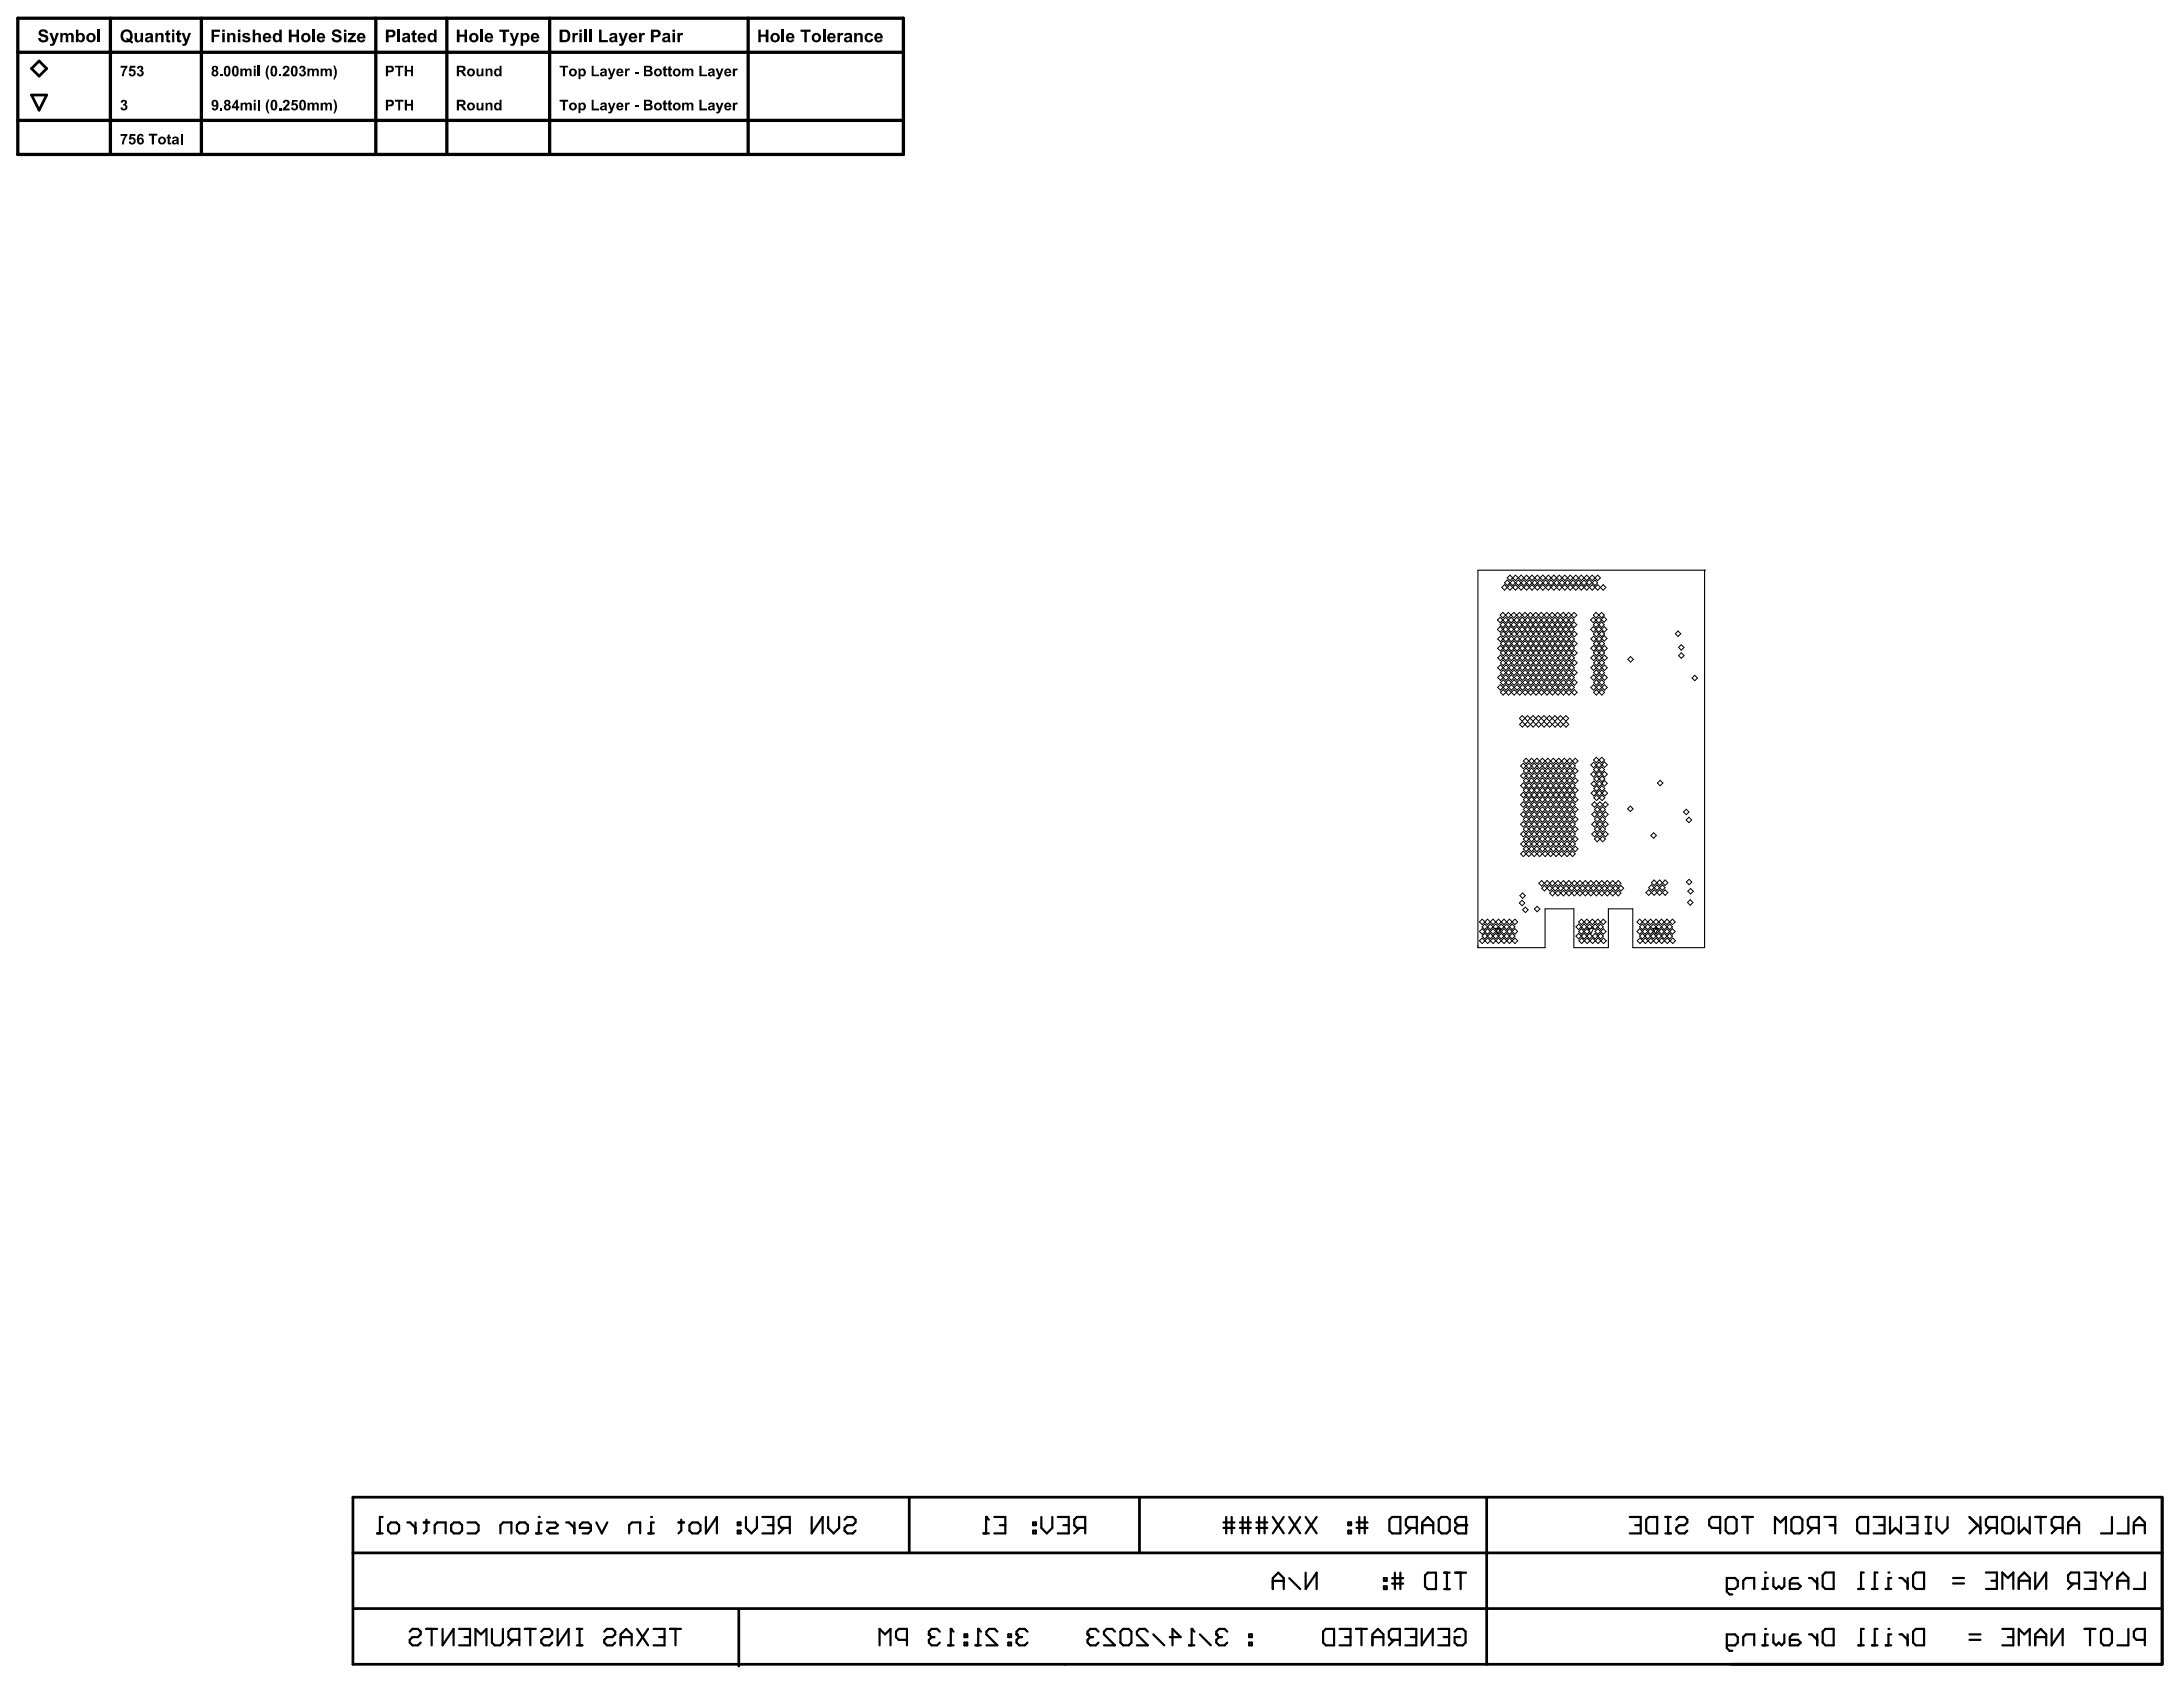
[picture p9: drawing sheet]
<svg xmlns="http://www.w3.org/2000/svg" width="279mm" height="216mm" viewBox="0 0 279 216" stroke-linecap="round" stroke-linejoin="round" font-family="sans-serif">
<path d="M189.2 73h.1M189.2 73v48.3h8.6v-5h3.6v5h4.5v-5h3.1v5h9.2v-48.3M189.2 73h29M218.2 73h.1" fill="none" stroke="#000" stroke-width=".14"/>
<path d="M4 8.8l1-1 1 1-1 .9zM4 12.2h2l-1 1.9zM45.2 198.7h231.5M116.4 191.6v7.1M145.8 191.6v7.1M190.3 191.6v21.4M276.7 191.6v21.4h-231.5v-21.4h231.5v21.4M45.2 205.9h231.5M94.6 206.1v7.1" fill="none" stroke="#000" stroke-width=".35"/>
<g fill="none" stroke="#000" stroke-width=".28">
<path d="M48.3 196.2h.7M49 194.1h-.4v2.1M50 194.8h.7l.4 .4v.7l-.4 .3h-.7l-.3-.3v-.7zM52.1 194.8h.4l.7 .7M53.2 194.8v1.4M54.2 194.8h.7M54.6 194.5v1.4l-.4 .3M55.6 196.2v-1l.4-.4h1v1.4M57.7 195.2l.4-.4h.7l.3 .4v.7l-.3 .3h-.7l-.4-.3zM59.8 194.8h1.1l.3 .4v.7l-.3 .3h-1.1M64.1 196.2v-1l.3-.4h1.1v1.4M66.5 194.8h.7l.4 .4v.7l-.4 .3h-.7l-.3-.3v-.7z"/>
<path d="M68.6 196.2h.7M69 194.1h.1M69.3 194.8h-.3v1.4M70 194.8h1.1l.3 .4-.3 .3h-.7l-.4 .4 .4 .3h1M72.5 194.8h.3l.7 .7M73.5 194.8v1.4M75.6 195.5h-1.4v-.3l.4-.4h.7l.3 .4v.7l-.3 .3h-.7M76.3 194.8l.7 1.4 .7-1.4M80.5 196.2v-1l.4-.4h1v1.4M83 196.2h.7M83.3 194.1h.1M83.7 194.8h-.4v1.4"/>
<path d="M86.8 194.8h.7M87.2 194.5v1.4l-.4 .3M88.2 195.2l.4-.4h.7l.3 .4v.7l-.3 .3h-.7l-.4-.3zM90.3 194.1v2.1l1.5-2.1v2.1M94.4 195.9h.4v.3h-.4zM94.4 194.8h.4v.4h-.4zM95.5 194.1v1.4l.7 .7 .7-.7v-1.4M97.6 194.1h1.4v2.1h-1.4M98.3 195.2h.7M100.4 195.5l-.7 .7M101.1 195.5h-1.1l-.3-.3v-.7l.3-.4h1.1v2.1M103.9 194.1v2.1l1.4-2.1v2.1"/>
<path d="M106 194.1v1.4l.7 .7 .7-.7v-1.4M108.1 194.5l.3-.4h.7l.4 .4v.3l-.4 .4h-.7l-.3 .3v.4l.3 .3h.7l.4-.3M125.9 196.2h.7M126.2 194.1h.1M126.2 194.1l.4 .4M126.2 194.1v2.1M127.3 194.1h1.4v2.1h-1.4M128 195.2h.7M132.2 195.9h.4v.3h-.4zM132.2 194.8h.4v.4h-.4zM133.3 194.1v1.4l.7 .7 .7-.7v-1.4M135.4 194.1h1.4v2.1h-1.4"/>
<path d="M136.1 195.2h.7M138.2 195.5l-.7 .7M138.9 195.5h-1.1l-.3-.3v-.7l.3-.4h1.1v2.1M156.6 194.8h1.4M156.6 195.5h1.4M156.9 194.1v2.1M157.6 194.1v2.1M158.7 194.8h1.4M158.7 195.5h1.4M159 194.1v2.1M159.7 194.1v2.1M160.8 194.8h1.4"/>
<path d="M160.8 195.5h1.4M161.2 194.1v2.1M161.9 194.1v2.1M162.9 194.1l1.4 2.1M164.3 194.1l-1.4 2.1M165 194.1l1.4 2.1M166.4 194.1l-1.4 2.1M167.1 194.1l1.4 2.1M168.5 194.1l-1.4 2.1M172.6 195.9h.3v.3h-.3zM172.6 194.8h.3v.4h-.3zM173.6 194.8h1.4"/>
<path d="M173.6 195.5h1.4M174 194.1v2.1M174.7 194.1v2.1M177.8 194.5l.4-.4h1v2.1h-1l-.4-.3zM180.6 195.5l-.7 .7M181.3 195.5h-1l-.4-.3v-.7l.4-.4h1v2.1M182 195.2h1.4M182 196.2v-1.4l.7-.7 .7 .7v1.4M184.1 194.5l.4-.4h.7l.3 .4v1.4l-.3 .3h-.7l-.4-.3zM186.2 194.5l.4-.4h1v2.1h-1l-.4-.3v-.4l.4-.3-.4-.4zM186.6 195.2h1M187.6 195.2h.1"/>
<path d="M208.6 194.1h1.4v2.1h-1.4M209.3 195.2h.7M210.7 194.5l.3-.4h1.1v2.1h-1.1l-.3-.3zM213.1 196.2h.8M213.1 194.1h.8M213.5 194.1v2.1M214.6 194.5l.3-.4h.7l.4 .4v.3l-.4 .4h-.7l-.3 .3v.4l.3 .3h.7l.4-.3M220.2 195.5h-1.1l-.3-.3v-.7l.3-.4h1.1v2.1M220.9 194.5l.3-.4h.7l.4 .4v1.4l-.4 .3h-.7l-.3-.3zM223 194.1h1.4M223.7 194.1v2.1M227.2 196.2v-2.1l.7 .7 .7-.7v2.1"/>
<path d="M229.3 194.5l.3-.4h.7l.4 .4v1.4l-.4 .3h-.7l-.3-.3zM232.1 195.5l-.7 .7M232.8 195.5h-1.1l-.3-.3v-.7l.3-.4h1.1v2.1M233.5 194.1h1.4v2.1M234.2 195.2h.7M237.7 194.5l.3-.4h1.1v2.1h-1.1l-.3-.3zM239.8 194.1h1.4v2.1h-1.4M240.5 195.2h.7M241.9 194.1v2.1l.7-.7 .7 .7v-2.1M244 194.1h1.4v2.1h-1.4M244.7 195.2h.7M246.5 196.2h.7"/>
<path d="M246.5 194.1h.7M246.8 194.1v2.1M247.9 194.1v1.4l.7 .7 .7-.7v-1.4M252.1 194.1l1.4 1.4M253.1 195.2l-1 1M253.5 194.1v2.1M254.9 195.5l-.7 .7M255.6 195.5h-1.1l-.3-.3v-.7l.3-.4h1.1v2.1M256.3 194.5l.3-.4h.7l.4 .4v1.4l-.4 .3h-.7l-.3-.3zM258.4 194.1v2.1l.7-.7 .7 .7v-2.1M260.5 194.1h1.4M261.2 194.1v2.1"/>
<path d="M263.3 195.5l-.7 .7M264 195.5h-1.1l-.3-.3v-.7l.3-.4h1.1v2.1M264.7 195.2h1.4M264.7 196.2v-1.4l.7-.7 .7 .7v1.4M270.3 194.1v2.1h-1.4M272.4 194.1v2.1h-1.4M273.1 195.2h1.4M273.1 196.2v-1.4l.7-.7 .7 .7v1.4M52.4 208.8l.4-.3h.7l.3 .3v.4l-.3 .3h-.7l-.4 .4v.3l.4 .4h.7l.3-.4M54.5 208.5h1.4M55.2 208.5v2.1M56.6 208.5v2.1l1.5-2.1v2.1"/>
<path d="M58.8 208.5h1.4v2.1h-1.4M59.5 209.5h.7M60.9 210.6v-2.1l.7 .7 .7-.7v2.1M63 208.5v1.7l.3 .4h.7l.4-.4v-1.7M65.8 209.9l-.7 .7M66.5 209.9h-1.1l-.3-.4v-.7l.3-.3h1.1v2.1M67.2 208.5h1.4M67.9 208.5v2.1M69.3 208.8l.3-.3h.7l.4 .3v.4l-.4 .3h-.7l-.3 .4v.3l.3 .4h.7l.4-.4M71.4 208.5v2.1l1.4-2.1v2.1M73.8 210.6h.7M73.8 208.5h.7"/>
<path d="M74.2 208.5v2.1M77.3 208.8l.4-.3h.7l.3 .3v.4l-.3 .3h-.7l-.4 .4v.3l.4 .4h.7l.3-.4M79.4 209.5h1.4M79.4 210.6v-1.4l.7-.7 .7 .7v1.4M81.5 208.5l1.4 2.1M82.9 208.5l-1.4 2.1M83.6 208.5h1.5v2.1h-1.5M84.4 209.5h.7M85.8 208.5h1.4M86.5 208.5v2.1M112.6 210.6v-2.1l.7 .7 .7-.7v2.1M116.1 209.9h-1.1l-.3-.4v-.7l.3-.3h1.1v2.1"/>
<path d="M118.9 209.2h.1M118.9 209.2l.3 .3M119.2 209.5l-.3 .4v.3l.3 .4h.7l.4-.4M119.2 209.5h.4M120.3 208.8l-.4-.3h-.7l-.3 .3v.4M121.3 210.6h.7M121.7 208.5h.1M121.7 208.5v2.1M121.7 208.5l.3 .3M123.4 210.2h.4v.4h-.4zM123.4 209.2h.4v.3h-.4zM124.8 210.6h.7"/>
<path d="M125.2 208.5h.1M125.2 208.5v2.1M125.2 208.5l.3 .3M127.7 208.8l-.4-.3h-.7l-.4 .3v.4l1.5 1.4h-1.5M129.1 210.2h.3v.4h-.3zM129.1 209.2h.3v.3h-.3zM130.1 209.2h.1M130.1 209.2l.4 .3M130.5 209.5l-.4 .4v.3l.4 .4h.7l.3-.4M130.5 209.5h.3M131.5 208.8l-.3-.3h-.7l-.4 .3v.4M139.2 209.2h.1"/>
<path d="M139.2 209.2l.3 .3M139.5 209.5l-.3 .4v.3l.3 .4h.7l.4-.4M139.5 209.5h.4M140.6 208.8l-.4-.3h-.7l-.3 .3v.4M142.7 208.8l-.3-.3h-.7l-.4 .3v.4l1.4 1.4h-1.4M143.4 208.8l.4-.3h.7l.3 .3v1.4l-.3 .4h-.7l-.4-.4zM146.9 208.8l-.3-.3h-.7l-.4 .3v.4l1.4 1.4h-1.4M147.6 209.2l1.4 1.4M149.7 209.5h1.4l-1-1v2.1M152.2 210.6h.7M152.5 208.5h.1M152.5 208.5v2.1"/>
<path d="M152.5 208.5l.4 .3M153.6 209.2l1.4 1.4M155.7 209.2h.1M155.7 209.2l.3 .3M156 209.5l-.3 .4v.3l.3 .4h.7l.4-.4M156 209.5h.4M157.1 208.8l-.4-.3h-.7l-.3 .3v.4M159.9 210.2h.3v.4h-.3zM159.9 209.2h.3v.3h-.3zM162.9 202.3h1.4M162.9 203.4v-1.4l.7-.7 .7 .7v1.4M165 202l1.4 1.4"/>
<path d="M167.1 201.3v2.1l1.4-2.1v2.1M169.3 208.8l.4-.3h1v2.1h-1l-.4-.4zM171.4 208.5h1.5v2.1h-1.5M172.1 209.5h.8M173.6 208.5h1.4M174.3 208.5v2.1M175.7 209.5h1.4M175.7 210.6v-1.4l.7-.7 .7 .7v1.4M177.1 203h.4v.4h-.4zM177.1 202h.4v.3h-.4zM178.2 202h1.4M178.2 202.7h1.4"/>
<path d="M178.5 209.9l-.7 .7M178.5 201.3v2.1M179.2 209.9h-1.1l-.3-.4v-.7l.3-.3h1.1v2.1M179.2 201.3v2.1M179.9 208.5h1.4v2.1h-1.4M180.6 209.5h.7M182 208.5v2.1l1.4-2.1v2.1M182.7 201.3h1.1v2.1h-1.1l-.3-.4v-1.4zM184.1 208.5h1.4v2.1h-1.4M184.8 209.5h.7M184.8 201.3h.7M184.8 203.4h.7"/>
<path d="M185.2 201.3v2.1M186.2 208.8l.3-.3h.7l.4 .3v1.4l-.4 .4h-.7l-.3-.4v-.7h.7M186.2 201.3h1.4M186.9 201.3v2.1M221 210.6h1.1l.3-.4v-.7l-.3-.3h-1.1v1.7l.4 .4h.3M221 203.4h1.1l.3-.4v-.7l-.3-.3h-1.1v1.7l.4 .4h.3M223.1 210.6v-1.1l.4-.3h1v1.4M223.1 203.4v-1.1l.4-.3h1v1.4M225.6 210.6h.7M225.6 203.4h.7M225.9 208.5h.1M225.9 201.2h.1"/>
<path d="M226.3 209.2h-.4v1.4M226.3 202h-.4v1.4M227 209.2v1l.3 .4 .4-.4 .3 .4 .4-.4v-1M227 202v1l.3 .4 .4-.4 .3 .4 .4-.4v-1M230.1 209.2h-.7l-.3 .3v1.1h1l.4-.4-.4-.3h-1M230.1 202h-.7l-.3 .3v1.1h1l.4-.4-.4-.3h-1M231.5 209.2h.4l.7 .7M231.5 202h.4l.7 .7M232.6 202v1.4M232.6 209.2v1.4M233.3 208.8l.3-.3h1.1v2.1h-1.1l-.3-.4zM233.3 201.6l.3-.4h1.1v2.2h-1.1l-.3-.4z"/>
<path d="M237.8 210.6h.7M237.8 203.4h.7M238.5 208.5h-.3v2.1M238.5 201.2h-.3v2.2M239.6 210.6h.7M239.6 203.4h.7M240.3 208.5h-.4v2.1M240.3 201.2h-.4v2.2M241.3 210.6h.8M241.3 203.4h.8M241.7 208.5h.1M241.7 201.2h.1"/>
<path d="M242.1 209.2h-.4v1.4M242.1 202h-.4v1.4M243.1 209.2h.4l.7 .7M243.1 202h.4l.7 .7M244.2 202v1.4M244.2 209.2v1.4M244.9 201.6l.3-.4h1.1v2.2h-1.1l-.3-.4zM244.9 208.8l.3-.3h1.1v2.1h-1.1l-.3-.4zM250 202.7h1.4M250 202h1.4M252.1 209.2h1.4M252.1 209.9h1.4"/>
<path d="M254.2 201.2h1.4v2.2h-1.4M254.9 202.3h.7M256.3 208.5h1.4v2.1h-1.4M256.3 203.4v-2.2l.7 .8 .7-.8v2.2M257 209.5h.7M258.4 203.4v-1.4l.7-.8 .7 .8v1.4M258.4 210.6v-2.1l.7 .7 .7-.7v2.1M258.4 202.3h1.4M260.5 209.5h1.4M260.5 201.2v2.2l1.4-2.2v2.2M260.5 210.6v-1.4l.7-.7 .7 .7v1.4M262.6 208.5v2.1l1.4-2.1v2.1"/>
<path d="M265.4 202.7l-.7 .7M266.1 202.7h-1.1l-.3-.4v-.7l.3-.4h1.1v2.2M266.8 208.5h1.4M266.8 201.2h1.4v2.2h-1.4M267.5 202.3h.7M267.5 208.5v2.1M268.9 208.8l.4-.3h.7l.3 .3v1.4l-.3 .4h-.7l-.4-.4zM268.9 201.2v.4l.7 .7M269.6 202.3v1.1M270.3 201.2v.4l-.7 .7M271 203.4v-1.4l.7-.8 .7 .8v1.4M271 202.3h1.4"/>
<path d="M272.4 208.5v2.1h-1.4M274.5 209.9h-1l-.4-.4v-.7l.4-.3h1v2.1M274.5 201.2v2.2h-1.4"/>
</g>
<path d="M2.3 2.3h113.3v17.5h-113.3zM2.3 15.4h113.3M2.3 6.7h113.3M14.1 2.3v17.5M25.8 2.3v17.5M48.1 2.3v17.5M57.2 2.3v17.5M70.4 2.3v17.5M95.8 2.3v17.5" fill="none" stroke="#000" stroke-width=".42"/>
<g fill="none" stroke="#000" stroke-width=".13">
<path d="M191.6 79.4l.4-.4 .7 .7 .7-.7 .7 .7 .7-.7 .7 .7 .4-.3-.4-.4-.7 .7-.7-.7-.7 .7-.7-.7-.7 .7zM192.2 75.2l.4-.4 .7 .7 .7-.7 .7 .7 .7-.7 .7 .7 .7-.7 .7 .7 .7-.7 .7 .7 .7-.7 .7 .7 .7-.7 .7 .7 .7-.7 .7 .7 .7-.7 .7 .7 .7-.7 .3 .4-.3 .3-.7-.7-.7 .7-.7-.7-.7 .7-.7-.7-.7 .7-.7-.7-.7 .7-.7-.7-.7 .7-.7-.7-.7 .7-.7-.7-.7 .7-.7-.7-.7 .7-.7-.7-.7 .7zM192.9 74l.4-.4 .7 .7 .7-.7 .7 .7 .7-.7 .7 .7 .7-.7 .7 .7 .7-.7 .7 .7 .7-.7 .7 .7 .7-.7 .7 .7 .7-.7 .7 .7 .7-.7 .3 .4-.3 .3-.7-.7-.7 .7-.7-.7-.7 .7-.7-.7-.7 .7-.7-.7-.7 .7-.7-.7-.7 .7-.7-.7-.7 .7-.7-.7-.7 .7-.7-.7-.7 .7zM194.1 79.9l-.3-.3-.7 .7-.7-.7-.4 .3 .4 .4 .7-.7 .7 .7 .7-.7 .7 .7 .7-.7 .7 .7 .7-.7 .7 .7 .7-.7 .7 .7 .7-.7 .7 .7 .7-.7 .3 .3-.3 .4-.7-.7-.7 .7-.7-.7-.7 .7-.7-.7-.7 .7-.7-.7-.4 .3M194.1 78.7l-.3-.3-.7 .7-.7-.7-.4 .3 .4 .4 .7-.7 .7 .7 .7-.7 .7 .7 .7-.7 .7 .7 .7-.7 .7 .7 .7-.7 .7 .7 .7-.7 .7 .7 .7-.7 .3 .3-.3 .4-.7-.7-.7 .7-.7-.7-.7 .7-.7-.7-.7 .7-.7-.7-.4 .3M194.1 79.9l.4 .4 .7-.7 .7 .7 .3-.4M194.1 78.7l.4 .4 .7-.7 .7 .7 .3-.4M195.9 79.4l.3-.4 .7 .7 .7-.7 .7 .7 .7-.7 .7 .7 .7-.7 .7 .7 .4-.3-.4-.4-.7 .7-.7-.7-.7 .7-.7-.7-.7 .7-.7-.7-.7 .7zM203 74.5l.4-.3 .4 .3-.4 .4-.7-.7-.7 .7-.7-.7-.7 .7-.7-.7-.7 .7-.7-.7-.7 .7-.7-.7-.7 .7-.7-.7-.7 .7-.7-.7-.7 .7-.7-.7-.3 .4 .3 .3 .7-.7 .7 .7 .7-.7 .7 .7 .7-.7 .7 .7 .7-.7 .7 .7 .7-.7 .7 .7 .7-.7 .7 .7 .7-.7 .7 .7 .4-.3M203.6 79.4l.3 .3 .7-.7 .4 .4-.4 .3-.7-.7zM203.8 74.6l.3-.4 .4 .4-.4 .3zM203.9 79.9l.4-.3 .7 .7 .3-.4-.3-.3-.7 .7z"/>
<path d="M203.9 78.7l.4-.3 .7 .7 .3-.4-.3-.3-.7 .7zM204.9 79.3l.4-.4 .3 .4-.3 .3zM191.6 80.5l.4-.3 .7 .7 .7-.7 .4 .3-.4 .4-.7-.7-.7 .7zM191.7 85.5l.3-.4 .7 .7 .7-.7 .4 .4-.4 .3-.7-.7-.7 .7zM192 84.8l.4-.3 .7 .7 .7-.7 .3 .3-.3 .4-.7-.7-.7 .7zM192 82.4l.4-.4 .7 .7 .7-.7 .7 .7 .7-.7 .7 .7 .7-.7 .7 .7 .7-.7 .7 .7 .7-.7 .7 .7 .7-.7 .7 .7 .4-.3-.4-.4-.7 .7-.7-.7-.7 .7-.7-.7-.7 .7-.7-.7-.7 .7-.7-.7-.7 .7-.7-.7-.7 .7-.7-.7-.7 .7zM193.8 80.5l.3-.3 .7 .7 .7-.7 .7 .7 .7-.7 .7 .7 .7-.7 .7 .7 .7-.7 .7 .7 .7-.7 .4 .3-.4 .4-.7-.7-.7 .7-.7-.7-.7 .7-.7-.7-.7 .7-.7-.7-.7 .7-.7-.7-.7 .7zM193.8 86.7l-.4 .4-.7-.7-.7 .7-.3-.4 .3-.3 .7 .7 .7-.7 .8 .7 .7-.7 .7 .7 .6-.7 .7 .7 .7-.7 .7 .7 .7-.7 .8 .7 .7-.7 .7 .7 .3-.4-.3-.3-.7 .7-.7-.7-.8 .7-.7-.7-.7 .7-.7-.7-.7 .7-.6-.7-.7 .7-.7-.7-.4 .3M193.8 83l-.4 .3-.7-.7-.7 .7-.3-.3 .3-.4 .7 .7 .7-.7 .8 .7 .7-.7 .7 .7 .6-.7 .7 .7 .7-.7 .7 .7 .7-.7 .8 .7 .7-.7 .7 .7 .3-.3-.3-.4-.7 .7-.7-.7-.8 .7-.7-.7-.7 .7-.7-.7-.7 .7-.6-.7-.7 .7-.7-.7-.4 .4M193.8 88l-.4 .3-.7-.7-.7 .7-.3-.3 .3-.4 .7 .7 .7-.7 .8 .7 .7-.7 .7 .7 .6-.7 .7 .7 .7-.7 .7 .7 .7-.7 .8 .7 .7-.7 .7 .7 .3-.3-.3-.4-.7 .7-.7-.7-.8 .7-.7-.7-.7 .7-.7-.7-.7 .7-.6-.7-.7 .7-.7-.7-.4 .4M193.8 84.2l-.4-.4-.7 .7-.7-.7-.3 .4 .3 .3 .7-.7 .7 .7 .8-.7 .7 .7 .7-.7 .6 .7 .7-.7 .7 .7 .7-.7 .7 .7 .8-.7 .7 .7 .7-.7 .3 .4-.3 .3-.7-.7-.7 .7-.8-.7-.7 .7-.7-.7-.7 .7-.7-.7-.6 .7-.7-.7-.7 .7-.4-.3M193.8 85.5l.4-.4 .7 .7 .7-.7 .6 .7 .7-.7 .7 .7 .7-.7 .7 .7 .8-.7 .7 .7 .7-.7 .3 .4-.3 .3-.7-.7-.7 .7-.8-.7-.7 .7-.7-.7-.7 .7-.7-.7-.6 .7-.7-.7-.7 .7z"/>
<path d="M194.1 86.1l-.3-.4-.7 .7-.7-.7-.4 .4 .4 .3 .7-.7 .7 .7 .7-.7 .7 .7 .7-.7 .7 .7 .7-.7 .7 .7 .7-.7 .7 .7 .7-.7 .7 .7 .7-.7 .4 .4-.4 .3-.7-.7-.7 .7-.7-.7-.7 .7-.7-.7-.7 .7-.7-.7-.7 .7-.7-.7-.7 .7-.3-.3M194.1 87.3l-.3-.3-.7 .7-.7-.7-.4 .3 .4 .4 .7-.7 .7 .7 .7-.7 .7 .7 .7-.7 .7 .7 .7-.7 .7 .7 .7-.7 .7 .7 .7-.7 .7 .7 .7-.7 .4 .3-.4 .4-.7-.7-.7 .7-.7-.7-.7 .7-.7-.7-.7 .7-.7-.7-.7 .7-.7-.7-.7 .7-.3-.4M194.1 83.6l-.3 .3-.7-.7-.7 .7-.4-.3 .4-.4 .7 .7 .7-.7 .7 .7 .7-.7 .7 .7 .7-.7 .7 .7 .7-.7 .7 .7 .7-.7 .7 .7 .7-.7 .7 .7 .4-.3-.4-.4-.7 .7-.7-.7-.7 .7-.7-.7-.7 .7-.7-.7-.7 .7-.7-.7-.7 .7-.7-.7-.3 .4M194.1 88.6l-.3-.3-.7 .7-.7-.7-.4 .3 .4 .4 .7-.7 .7 .7 .7-.7 .7 .7 .7-.7 .7 .7 .7-.7 .7 .7 .7-.7 .7 .7 .7-.7 .7 .7 .7-.7 .4 .3-.4 .4-.7-.7-.7 .7-.7-.7-.7 .7-.7-.7-.7 .7-.7-.7-.4 .3M194.2 84.8l.3-.3 .7 .7 .7-.7 .7 .7 .7-.7 .7 .7 .7-.7 .7 .7 .7-.7 .7 .7 .7-.7 .4 .3-.4 .4-.7-.7-.7 .7-.7-.7-.7 .7-.7-.7-.7 .7-.7-.7-.7 .7-.7-.7-.7 .7zM194.2 88.6l.3 .4 .7-.7 .7 .7 .4-.4M194.5 92.7l.3-.3 .4 .3-.4 .4zM194.6 98l.4-.3 .7 .7 .7-.7 .7 .7 .7-.7 .7 .7 .7-.7 .7 .7 .7-.7 .7 .7 .3-.4-.3-.3-.7 .7-.7-.7-.7 .7-.7-.7-.7 .7-.7-.7-.7 .7-.7-.7-.7 .7zM194.6 99.3l.4-.4 .7 .7 .7-.7 .7 .7 .7-.7 .7 .7 .7-.7 .7 .7 .7-.7 .7 .7 .3-.3-.3-.4-.7 .7-.7-.7-.7 .7-.7-.7-.7 .7-.7-.7-.7 .7-.7-.7-.7 .7zM195 99.9l.3-.3 .7 .7 .7-.7 .7 .7 .7-.7 .7 .7 .7-.7 .7 .7 .7-.7 .7 .7 .4-.4-.4-.3-.7 .7-.7-.7-.7 .7-.7-.7-.7 .7-.7-.7-.7 .7-.7-.7-.7 .7zM195 98.7l.3 .3 .7-.7 .7 .7 .7-.7 .7 .7 .7-.7 .7 .7 .7-.7 .7 .7 .7-.7 .4 .4-.4 .3-.7-.7-.7 .7-.7-.7-.7 .7-.7-.7-.7 .7-.7-.7-.7 .7-.7-.7zM195 97.4l.3-.4 .7 .7 .7-.7 .7 .7 .7-.7 .7 .7 .7-.7 .7 .7 .7-.7 .7 .7 .4-.3-.4-.4-.7 .7-.7-.7-.7 .7-.7-.7-.7 .7-.7-.7-.7 .7-.7-.7-.7 .7z"/>
<path d="M195.2 91.9l.3 .4 .7-.7 .7 .7 .7-.7 .7 .7 .7-.7 .7 .7 .7-.7 .4 .3-.4 .4-.7-.7-.7 .7-.7-.7-.7 .7-.7-.7-.7 .7-.7-.7-.7 .7-.3-.4 .3-.3 .4 .3M195.2 92.7l.3-.3 .7 .7 .7-.7 .7 .7 .7-.7 .7 .7 .7-.7 .7 .7 .4-.4-.4-.3-.7 .7-.7-.7-.7 .7-.7-.7-.7 .7-.7-.7-.7 .7zM195.9 81.8l.3 .3 .7-.7 .7 .7 .7-.7 .7 .7 .8-.7 .7 .7 .7-.7 .3 .4-.3 .3-.7-.7-.7 .7-.8-.7-.7 .7-.7-.7-.7 .7-.7-.7-.6 .7-.7-.7-.7 .7-.8-.7-.7 .7-.7-.7-.3 .4 .3 .3 .7-.7 .7 .7 .8-.7 .7 .7 .7-.7 .3 .4M196.2 81.1l.4-.3 .7 .7 .7-.7 .7 .7 .7-.7 .7 .7 .7-.7 .7 .7 .4-.4-.4-.3-.7 .7-.7-.7-.7 .7-.7-.7-.7 .7-.7-.7-.7 .7-.7-.7-.7 .7-.7-.7-.7 .7-.7-.7-.7 .7-.4-.4 .4-.3 .7 .7 .7-.7 .7 .7 .7-.7 .7 .7 .4-.4M203.6 80.5l.3-.3 .7 .7 .7-.7 .4 .3-.4 .4-.7-.7-.7 .7zM203.6 99.1l.4-.4 .7 .7 .7-.7 .3 .4-.3 .3-.7-.7-.7 .7zM203.6 84.2l.4-.4 .7 .7 .7-.7 .3 .4-.3 .3-.7-.7-.7 .7zM203.6 85.5l.4-.4 .7 .7 .7-.7 .3 .4-.3 .3-.7-.7-.7 .7zM203.6 88l.4-.4 .7 .7 .7-.7 .3 .4-.3 .3-.7-.7-.7 .7zM203.6 86.7l.4-.3 .7 .7 .7-.7 .3 .3-.3 .4-.7-.7-.7 .7zM203.6 83l.4-.4 .7 .7 .7-.7 .3 .4-.3 .3-.7-.7-.7 .7zM204 97.3l.3 .3 .7-.7 .4 .4-.4 .3-.7-.7z"/>
<path d="M204 98.5l.3 .3 .7-.7 .4 .4-.4 .3-.7-.7zM204 87.3l.3 .4 .7-.7 .4 .3-.4 .4-.7-.7zM204 84.8l.3 .4 .7-.7 .4 .3-.4 .4-.7-.7zM204 83.6l.3 .3 .7-.7 .4 .4-.4 .3-.7-.7zM204 88.6l.3 .4 .7-.7 .4 .3-.4 .4-.7-.7zM204 86.1l.3 .3 .7-.7 .4 .4-.4 .3-.7-.7zM204 81.1l.3 .4 .7-.7 .4 .3-.4 .4-.7-.7zM204 82.4l.3 .3 .7-.7 .4 .4-.4 .3-.7-.7zM204 99.7l.3 .3 .7-.7 .4 .4-.4 .3-.7-.7zM205 81.7l.3-.3 .4 .3-.4 .4-.6-.7-.7 .7-.4-.3 .4-.4 .7 .7 .3-.3M205 97.9l.4 .3 .3-.3-.3-.4-.7 .7-.7-.7-.4 .4 .4 .3 .7-.7 .3 .4M208.3 84.4l.4-.4 .3 .4-.3 .3z"/>
<path d="M214.4 81.1l.4-.3 .3 .3-.3 .4zM214.8 82.9l.4-.4 .3 .4-.3 .3zM214.8 83.9l.4-.3 .3 .3-.3 .4zM216.6 86.8l.3-.4 .4 .4-.4 .3zM189.7 118.6l.3 .4 .7-.7 .7 .7 .7-.7 .7 .7 .7-.7 .4 .3-.4 .4-.7-.7-.7 .7-.7-.7-.7 .7-.7-.7zM189.7 119.8l.3 .4 .7-.7 .7 .7 .7-.7 .7 .7 .7-.7 .4 .3-.4 .4-.7-.7-.7 .7-.7-.7-.7 .7-.7-.7zM190 119.2l.4-.3 .7 .7 .7-.7 .7 .7 .7-.7 .7 .7 .3-.4-.3-.3-.7 .7-.7-.7-.7 .7-.7-.7-.7 .7-.7-.7-.3 .3 .3 .4 .4-.4M190 118l.4-.4 .7 .7 .7-.7 .7 .7 .7-.7 .7 .7 .3-.3-.3-.4-.7 .7-.7-.7-.7 .7-.7-.7-.7 .7-.7-.7-.3 .4 .3 .3 .4-.3M191.4 118.8h.7l-.4 .7zM194.5 115.6l.3-.4 .4 .4-.4 .3zM194.5 114.6l.4-.3 .3 .3-.3 .4zM194.6 100.5l.4 .4 .7-.7 .7 .7 .7-.7 .7 .7 .7-.7 .7 .7 .7-.7 .7 .7 .7-.7 .3 .3-.3 .4-.7-.7-.7 .7-.7-.7-.7 .7-.7-.7-.7 .7-.7-.7-.7 .7-.7-.7z"/>
<path d="M194.6 101.7l.4-.3 .7 .7 .7-.7 .7 .7 .7-.7 .7 .7 .7-.7 .7 .7 .7-.7 .7 .7 .3-.4-.3-.3-.7 .7-.7-.7-.7 .7-.7-.7-.7 .7-.7-.7-.7 .7-.7-.7-.7 .7zM194.6 108l.4-.3 .7 .7 .7-.7 .7 .7 .7-.7 .7 .7 .7-.7 .7 .7 .7-.7 .7 .7 .3-.4-.3-.3-.7 .7-.7-.7-.7 .7-.7-.7-.7 .7-.7-.7-.7 .7-.7-.7-.7 .7zM194.6 105.5l.4-.4 .7 .7 .7-.7 .7 .7 .7-.7 .7 .7 .7-.7 .7 .7 .7-.7 .7 .7 .3-.3-.3-.4-.7 .7-.7-.7-.7 .7-.7-.7-.7 .7-.7-.7-.7 .7-.7-.7-.7 .7zM194.6 103l.4 .3 .7-.7 .7 .7 .7-.7 .7 .7 .7-.7 .7 .7 .7-.7 .7 .7 .7-.7 .3 .4-.3 .3-.7-.7-.7 .7-.7-.7-.7 .7-.7-.7-.7 .7-.7-.7-.7 .7-.7-.7zM194.6 109.3l.4-.4 .7 .7 .7-.7 .7 .7 .7-.7 .7 .7 .7-.7 .7 .7 .7-.7 .7 .7 .3-.3-.3-.4-.7 .7-.7-.7-.7 .7-.7-.7-.7 .7-.7-.7-.7 .7-.7-.7-.7 .7zM194.6 104.2l.4-.3 .7 .7 .7-.7 .7 .7 .7-.7 .7 .7 .7-.7 .7 .7 .7-.7 .7 .7 .3-.4-.3-.3-.7 .7-.7-.7-.7 .7-.7-.7-.7 .7-.7-.7-.7 .7-.7-.7-.7 .7zM194.6 106.8l.4 .3 .7-.7 .7 .7 .7-.7 .7 .7 .7-.7 .7 .7 .7-.7 .7 .7 .7-.7 .3 .4-.3 .3-.7-.7-.7 .7-.7-.7-.7 .7-.7-.7-.7 .7-.7-.7-.7 .7-.7-.7zM194.9 116.4l.3-.3 .4 .3-.4 .4zM195 104.9l.3-.4 .7 .7 .7-.7 .7 .7 .7-.7 .7 .7 .7-.7 .7 .7 .7-.7 .7 .7 .4-.3-.4-.4-.7 .7-.7-.7-.7 .7-.7-.7-.7 .7-.7-.7-.7 .7-.7-.7-.7 .7zM195 106.1l.3-.3 .7 .7 .7-.7 .7 .7 .7-.7 .7 .7 .7-.7 .7 .7 .7-.7 .7 .7 .4-.4-.4-.3-.7 .7-.7-.7-.7 .7-.7-.7-.7 .7-.7-.7-.7 .7-.7-.7-.7 .7zM195 108.6l.3-.3 .7 .7 .7-.7 .7 .7 .7-.7 .7 .7 .7-.7 .7 .7 .7-.7 .7 .7 .4-.4-.4-.3-.7 .7-.7-.7-.7 .7-.7-.7-.7 .7-.7-.7-.7 .7-.7-.7-.7 .7zM195 103.6l.3-.4 .7 .7 .7-.7 .7 .7 .7-.7 .7 .7 .7-.7 .7 .7 .7-.7 .7 .7 .4-.3-.4-.4-.7 .7-.7-.7-.7 .7-.7-.7-.7 .7-.7-.7-.7 .7-.7-.7-.7 .7z"/>
<path d="M195 102.3l.3 .4 .7-.7 .7 .7 .7-.7 .7 .7 .7-.7 .7 .7 .7-.7 .7 .7 .7-.7 .4 .3-.4 .4-.7-.7-.7 .7-.7-.7-.7 .7-.7-.7-.7 .7-.7-.7-.7 .7-.7-.7zM195 101.1l.3-.3 .7 .7 .7-.7 .7 .7 .7-.7 .7 .7 .7-.7 .7 .7 .7-.7 .7 .7 .4-.4-.4-.3-.7 .7-.7-.7-.7 .7-.7-.7-.7 .7-.7-.7-.7 .7-.7-.7-.7 .7zM195 107.4l.3-.4 .7 .7 .7-.7 .7 .7 .7-.7 .7 .7 .7-.7 .7 .7 .7-.7 .7 .7 .4-.3-.4-.4-.7 .7-.7-.7-.7 .7-.7-.7-.7 .7-.7-.7-.7 .7-.7-.7-.7 .7zM196.4 116.3l.3-.3 .4 .3-.4 .4zM197 113l.3-.3 .7 .7 .7-.7 .7 .7 .7-.7 .7 .7 .7-.7 .7 .7 .7-.7 .7 .7 .7-.7 .7 .7 .7-.7 .7 .7 .7-.7 .4 .3-.4 .4-.7-.7-.7 .7-.7-.7-.7 .7-.7-.7-.7 .7-.7-.7-.7 .7-.7-.7-.7 .7-.7-.7-.7 .7-.7-.7-.7 .7zM197.3 113.7l.4-.4 .6 .7 .7-.7 .8 .7 .7-.7 .7 .7 .7-.7 .7 .7 .7-.7 .7 .7 .7-.7 .7 .7 .7-.7 .7 .7 .7-.7 .3 .4-.3 .3-.7-.7-.7 .7-.7-.7-.7 .7-.7-.7-.7 .7-.7-.7-.7 .7-.7-.7-.7 .7-.7-.7-.8 .7-.7-.7-.6 .7zM198.3 114.3l.4-.3 .7 .7 .7-.7 .7 .7 .7-.7 .7 .7 .7-.7 .7 .7 .7-.7 .7 .7 .7-.7 .7 .7 .7-.7 .4 .3-.4 .4-.7-.7-.7 .7-.7-.7-.7 .7-.7-.7-.7 .7-.7-.7-.7 .7-.7-.7-.7 .7-.7-.7-.7 .7zM201.7 118.6l.3-.3 .8 .7 .7-.7 .7 .7 .7-.7 .3 .3-.3 .4-.7-.7-.7 .7-.7-.7-.8 .7zM201.7 119.8l.3-.3 .8 .7 .7-.7 .7 .7 .7-.7 .3 .3-.3 .4-.7-.7-.7 .7-.7-.7-.8 .7zM202 119.2l.4-.3 .7 .7 .4-.4-.4-.3-.7 .7zM202 118l.4-.4 .7 .7 .7-.7 .7 .7 .7-.7 .4 .4-.4 .3-.7-.7-.7 .7-.7-.7-.7 .7zM203.3 118.8h.7l-.4 .7z"/>
<path d="M203.6 100.3l.4-.3 .7 .7 .3-.4-.3-.3-.7 .7zM203.6 101.5l.4-.3 .7 .7 .7-.7 .3 .3-.3 .4-.7-.7-.7 .7zM203.7 104.2l.4-.3 .7 .7 .7-.7 .3 .3-.3 .4-.7-.7-.7 .7zM203.7 105.5l.4-.4 .7 .7 .7-.7 .3 .4-.3 .3-.7-.7-.7 .7zM203.7 106.8l.4-.4 .7 .7 .7-.7 .3 .4-.3 .3-.7-.7-.7 .7zM203.7 103l.4-.4 .7 .7 .7-.7 .3 .4-.3 .3-.7-.7-.7 .7zM204 102.1l.3 .4 .7-.7 .4 .3-.4 .4-.7-.7zM204 100.9l.3-.3 .7 .7 .4-.4-.4-.3-.7 .7zM204.1 104.9l.3-.4 .7 .7 .4-.3-.4-.4-.7 .7zM204.1 103.6l.3-.4 .7 .7 .4-.3-.4-.4-.7 .7zM204.1 106.1l.3-.3 .7 .7 .4-.4-.4-.3-.7 .7zM204.1 107.4l.3-.4 .7 .7 .4-.3-.4-.4-.7 .7z"/>
<path d="M204.2 119.2l.3-.3 .7 .7 .4-.4-.4-.3-.7 .7zM205 100.2l.4-.3 .3 .3-.3 .4zM208.3 103.5l.4-.3 .3 .3-.3 .4zM209.5 119.2l.4-.3 .6 .7 .8-.7 .7 .7 .7-.7 .7 .7 .7-.7 .3 .3-.3 .4-.7-.7-.7 .7-.7-.7-.7 .7-.8-.7-.6 .7zM209.5 118l.4-.4 .6 .7 .8-.7 .7 .7 .7-.7 .7 .7 .7-.7 .3 .4-.3 .3-.7-.7-.7 .7-.7-.7-.7 .7-.8-.7-.6 .7zM209.8 119.8l.4-.3 .7 .7 .7-.7 .7 .7 .7-.7 .7 .7 .4-.4-.4-.3-.7 .7-.7-.7-.7 .7-.7-.7-.7 .7zM209.8 118.6l.4 .4 .7-.7 .7 .7 .7-.7 .7 .7 .7-.7 .4 .3-.4 .4-.7-.7-.7 .7-.7-.7-.7 .7-.7-.7zM210.7 114.2l.3-.3 .7 .7 .7-.7 .7 .7 .4-.4-.4-.3-.7 .7-.7-.7-.7 .7zM211 113.6l.4-.3 .7 .7 .7-.7 .3 .3-.3 .4-.7-.7-.7 .7zM211.3 106.9l.3-.3 .4 .3-.4 .4zM211.4 113l.3-.4 .7 .7 .7-.7 .4 .4-.4 .3-.7-.7-.7 .7zM211.5 118.8h.7l-.3 .7z"/>
<path d="M212.1 100.2l.4-.3 .3 .3-.3 .4zM215.5 103.9l.3-.3 .4 .3-.4 .4zM215.8 104.9l.4-.3 .3 .3-.3 .4zM215.8 112.9l.4-.4 .3 .4-.3 .3zM216 115.5l.3-.4 .4 .4-.4 .4zM216 114.1l.4-.4 .3 .4-.3 .3zM190.7 120.4l.4-.3 .7 .7 .7-.7 .7 .7 .7-.7 .3 .3-.3 .4-.7-.7-.7 .7-.7-.7-.7 .7-.7-.7-.7 .7-.3-.4 .3-.3 .7 .7 .4-.4M202.1 120.4l.3-.3 .7 .7 .7-.7 .7 .7 .7-.7 .4 .3-.4 .4-.7-.7-.7 .7-.7-.7-.7 .7zM209.5 120.4l.4-.3 .7 .7 .7-.7 .7 .7 .7-.7 .7 .7 .7-.7 .3 .3-.3 .4-.7-.7-.7 .7-.7-.7-.7 .7-.7-.7-.7 .7z"/>
</g>
<g fill="#000">
<path d="M5 4a.72 .72 0 0 1 1 0l.1 .2h-.3a.29 .29 0 0 0-.3-.2 .29 .29 0 0 0-.2 .2l.4 .2a.52 .52 0 0 1 .5 .7 .52 .52 0 0 1-.8 .3 .48 .48 0 0 1-.5-.5l.3-.1a.33 .33 0 0 0 .3 .4 .33 .33 0 0 0 .4-.4l-.5-.1a.52 .52 0 0 1-.4-.7zM6.3 4.2h.4l.2 .9 .3-.9h.3l-.4 1.3a.47 .47 0 0 1-.7 .4v-.3h.3l.1-.2zM7.7 4.2h.3v.2a.44 .44 0 0 1 .7 0l.2-.2a.38 .38 0 0 1 .4 .1 .38 .38 0 0 1 .1 .4v.7h-.3v-.7a.23 .23 0 0 0-.3-.2 .23 .23 0 0 0-.1 .3v.6h-.3v-.6a.23 .23 0 0 0-.2-.4 .23 .23 0 0 0-.2 .4v.6h-.3zM12.5 3.8h.3v1.6h-.3zM15.5 12.9h.1a.36 .36 0 0 1 .5-.1 .36 .36 0 0 1 0 .6 .41 .41 0 0 1 .1 .7 .41 .41 0 0 1-.7-.1l-.1-.3h.3a.2 .2 0 0 0 .2 .2 .2 .2 0 0 0 .2-.3 .2 .2 0 0 0-.3-.1v-.2a.17 .17 0 0 0 .2-.1 .17 .17 0 0 0-.1-.2 .17 .17 0 0 0-.2 .2l-.3-.1zM15.4 8.4h.9v.2l-.3 .6-.1 .6h-.3v-.3l.4-.8h-.6zM15.4 17.1h.9v.2l-.3 .6-.1 .6h-.3v-.2l.4-.9h-.6zM16.6 8.4h.7v.3h-.5v.2a.45 .45 0 0 1 .6 .3 .45 .45 0 0 1-.4 .6 .45 .45 0 0 1-.5-.4h.2a.22 .22 0 0 0 .4 .1 .22 .22 0 0 0 0-.3l-.2-.1-.2 .1-.2-.1zM16.6 17.1h.7v.3h-.5v.2a.45 .45 0 0 1 .6 .4 .45 .45 0 0 1-.4 .5 .45 .45 0 0 1-.5-.4h.2a.22 .22 0 0 0 .4 .1 .22 .22 0 0 0-.1-.3v-.1l-.3 .1h-.2zM17.6 8.5l.2-.1a.35 .35 0 0 1 .5 .2 .35 .35 0 0 1-.2 .5 .34 .34 0 0 1 .3 .3 .34 .34 0 0 1-.2 .3l-.1 .1a.44 .44 0 0 1-.6-.4h.2a.2 .2 0 0 0 .3 .1 .2 .2 0 0 0 .1-.2 .2 .2 0 0 0-.2-.1v-.3a.18 .18 0 0 0 .2-.1 .18 .18 0 0 0-.2-.2 .18 .18 0 0 0-.2 .2h-.2zM17.2 4.2h.3v.6a.27 .27 0 0 0 .3 .4 .27 .27 0 0 0 .2-.4v-.6h.3v1.2h-.3v-.2a.41 .41 0 0 1-.5 .2 .41 .41 0 0 1-.3-.4zM19 17.1h1.1v.3h-.4v1.1h-.3v-1.1h-.4z"/>
<path d="M19.9 4.2h.3v.2a.4 .4 0 0 1 .5-.2 .4 .4 0 0 1 .2 .5v.7h-.3v-.6a.25 .25 0 0 0-.2-.3 .25 .25 0 0 0-.2 .3v.6h-.3zM21.3 4l.3-.2v.4h.2v.3h-.2v.6h.2v.3a.34 .34 0 0 1-.4 0 .34 .34 0 0 1-.1-.4v-.5h-.2v-.3h.2zM21.5 17.3l.2-.2v.4h.2v.2h-.2v.5l.2 .1v.1a.28 .28 0 0 1-.3 .1 .28 .28 0 0 1-.1-.4v-.4h-.2v-.2h.2zM22.7 4l.3-.2v.4h.2v.3h-.2v.6h.2v.3h-.2a.31 .31 0 0 1-.3-.1 .31 .31 0 0 1 0-.3v-.5h-.2v-.3h.2zM23.1 17.1h.3v1.4h-.3zM23.3 4.2h.3l.3 .9 .2-.9h.3l-.5 1.5a.47 .47 0 0 1-.5 .2l-.1-.3h.3l.1-.2zM27.1 3.8h1.1v.3h-.8v.4h.7v.2h-.7v.7h-.3zM28.2 13.9h.2v.2h-.2zM28.2 9.5h.2v.3h-.2zM29.1 4.2h.3v.2a.4 .4 0 0 1 .5-.2 .4 .4 0 0 1 .2 .5v.7h-.3v-.6a.25 .25 0 0 0-.2-.3 .25 .25 0 0 0-.2 .3v.6h-.3zM31.1 4.4l.3-.2a.62 .62 0 0 1 .6 .3l-.3 .1a.27 .27 0 0 0-.4-.1l.3 .2a.4 .4 0 0 1 .4 .5 .4 .4 0 0 1-.6 .2l-.4-.2v-.1l.3-.1a.24 .24 0 0 0 .2 .2 .24 .24 0 0 0 .2-.2l-.1-.1a.43 .43 0 0 1-.5-.1 .43 .43 0 0 1 0-.4zM30.8 8.8h.2v.1a.39 .39 0 0 1 .6 0l.1-.1a.32 .32 0 0 1 .4 0 .32 .32 0 0 1 .1 .3v.7h-.2v-.6a.18 .18 0 0 0-.2-.3 .18 .18 0 0 0-.2 .3v.6h-.2v-.6a.18 .18 0 0 0-.2-.3 .18 .18 0 0 0-.2 .3v.6h-.2z"/>
<path d="M30.8 13.2h.2v.1a.33 .33 0 0 1 .6 0 .33 .33 0 0 1 .4-.1 .33 .33 0 0 1 .2 .3v.6h-.2v-.5a.21 .21 0 0 0-.3-.3 .19 .19 0 0 0-.1 .3v.5h-.2v-.5a.2 .2 0 0 0-.2-.3 .2 .2 0 0 0-.2 .3v.5h-.2zM32.3 3.8h.4v.6a.41 .41 0 0 1 .5-.2 .41 .41 0 0 1 .2 .5v.7h-.3v-.6a.23 .23 0 0 0-.3-.3 .23 .23 0 0 0-.1 .3v.6h-.4zM33 12.8h.3v1.3h-.3zM33 8.4h.3v1.4h-.3zM34.3 12.7h.2l-.2 .7v.7l.2 .4h-.2l-.3-.6 .1-.7zM34.2 8.5l.3-.1-.3 .8 .1 .4 .2 .6h-.2l-.1-.2-.2-.6 .1-.6zM35.7 9.5h.3v.3h-.3zM35.7 13.9h.3v.2h-.3zM36.3 12.9a.44 .44 0 0 1 .7 0 .44 .44 0 0 1-.2 .7l-.3 .3h.6v.2h-.9v-.2l.3-.4a.27 .27 0 0 0 .3-.2 .27 .27 0 0 0-.2-.3l-.2 .2h-.2zM36.3 8.5h.1a.44 .44 0 0 1 .6 .1 .44 .44 0 0 1-.2 .6l-.3 .3h.5v.3h-.9l.1-.3 .3-.3a.3 .3 0 0 0 .2-.3 .3 .3 0 0 0 0-.3l-.2 .1-.1 .1h-.2zM37.4 12.8h.7v.2h-.5v.3a.45 .45 0 0 1 .5 .3 .45 .45 0 0 1-.3 .5 .45 .45 0 0 1-.5-.3l.2-.1a.22 .22 0 0 0 .3 .2 .22 .22 0 0 0 0-.4v-.1l-.5 .1zM37 3.8h.3v.6h.7v-.6h.3v1.6h-.3v-.7h-.7v.7h-.3z"/>
<path d="M38.4 8.5l.1-.1a.36 .36 0 0 1 .5 .2 .36 .36 0 0 1-.1 .5 .41 .41 0 0 1 .1 .6 .41 .41 0 0 1-.6 0l-.1-.3h.2a.2 .2 0 0 0 .3 .1 .2 .2 0 0 0 .1-.2 .2 .2 0 0 0-.3-.1v-.3a.17 .17 0 0 0 .2-.1 .17 .17 0 0 0-.1-.2 .17 .17 0 0 0-.2 .2h-.2zM40 3.8h.3v1.6h-.3zM39.4 13.2h.2v.1a.36 .36 0 0 1 .6 0 .32 .32 0 0 1 .4-.2 .32 .32 0 0 1 .2 .4v.6h-.3v-.5a.19 .19 0 0 0-.2-.3 .19 .19 0 0 0-.1 .3v.5h-.2v-.5a.21 .21 0 0 0-.3-.3 .19 .19 0 0 0-.1 .3v.5h-.2zM39.4 8.8h.2v.1a.39 .39 0 0 1 .6 0l.1-.1a.31 .31 0 0 1 .3 0 .31 .31 0 0 1 .2 .3v.7h-.3v-.6a.19 .19 0 0 0-.2-.3 .19 .19 0 0 0-.1 .3v.6h-.2v-.6a.18 .18 0 0 0-.2-.3 .18 .18 0 0 0-.2 .3v.6h-.2zM41 13.2h.3v.1l.1-.1a.31 .31 0 0 1 .5 .1 .32 .32 0 0 1 .4-.2 .32 .32 0 0 1 .2 .4v.6h-.3v-.5a.19 .19 0 0 0-.2-.3 .19 .19 0 0 0-.1 .3v.5h-.3v-.5a.19 .19 0 0 0-.2-.3 .19 .19 0 0 0-.1 .3v.5h-.3zM41 8.8h.3v.1a.43 .43 0 0 1 .6 0l.1-.1a.31 .31 0 0 1 .3 0 .31 .31 0 0 1 .2 .3v.7h-.3v-.6a.18 .18 0 0 0-.2-.3 .18 .18 0 0 0-.1 .3v.6h-.3v-.6a.2 .2 0 0 0-.1-.3 .2 .2 0 0 0-.2 .3v.6h-.3zM42.7 12.7h.1l.1 .2 .2 .6v.5l-.2 .5h-.2l.2-.7v-.5zM42.7 8.4h.2l.2 .6v.7l-.3 .5h-.1l.2-.6v-.6zM42.6 3.9l.2-.1h.4a.48 .48 0 0 1 .5 .4h-.3a.3 .3 0 0 0-.3-.2 .3 .3 0 0 0-.3 .2l.1 .1 .3 .1a.53 .53 0 0 1 .5 .7 .53 .53 0 0 1-.8 .3l-.3-.1-.2-.3v-.1l.4-.1a.32 .32 0 0 0 .3 .4 .32 .32 0 0 0 .3-.4l-.4-.1a.48 .48 0 0 1-.5-.2 .48 .48 0 0 1 .1-.6zM44.5 4.2h1v.3l-.6 .6h.7v.3h-1.1v-.2l.6-.7h-.6zM50.9 3.8h.3v1.6h-.3zM50.5 12.8h1.1v.2h-.4v1.1h-.2v-1.1h-.5z"/>
<path d="M50.5 8.4h1.1v.2h-.4v1.2h-.2v-1.2h-.5zM51.8 12.8h.3v.5h.5v-.5h.3v1.3h-.3v-.6h-.5v.6h-.3zM51.8 8.4h.3v.5h.5v-.5h.3v1.4h-.3v-.6h-.5v.6h-.3zM52.8 4l.3-.2v.4h.2v.3h-.2v.6h.2l.1 .3h-.1a.35 .35 0 0 1-.4 0 .35 .35 0 0 1-.1-.4v-.5h-.2v-.3h.2zM58.5 3.8h.3v.6h.7v-.6h.3v1.6h-.3v-.7h-.7v.7h-.3zM61.5 3.8h.3v1.6h-.3zM61 8.8h.2v.4a.21 .21 0 0 0 0 .3 .21 .21 0 0 0 .3 0h.1v-.2v-.5h.3v1h-.3v-.2a.33 .33 0 0 1-.4 .1 .33 .33 0 0 1-.2-.3zM61 13.2h.2v.4a.22 .22 0 0 0 .1 .3 .22 .22 0 0 0 .3-.1v-.6h.3v.9h-.3v-.1a.34 .34 0 0 1-.4 .1 .34 .34 0 0 1-.2-.4zM62.2 8.8h.2v.1l.1-.1a.34 .34 0 0 1 .4 0 .34 .34 0 0 1 .1 .4v.6h-.2v-.5a.2 .2 0 0 0-.1-.3 .2 .2 0 0 0-.3 .2v.6h-.2zM62.2 13.2h.2v.1a.36 .36 0 0 1 .4-.2 .36 .36 0 0 1 .2 .4v.6h-.2v-.5a.22 .22 0 0 0-.3-.3 .22 .22 0 0 0-.1 .4v.4h-.2zM63.9 3.8h1.3v.3h-.5v1.3h-.3v-1.3h-.5zM65.2 4.2h.4l.2 .9 .3-.9h.3l-.5 1.3a.42 .42 0 0 1-.6 .4v-.3h.3l.1-.2z"/>
<path d="M71.6 12.8h1.1v.2h-.4v1.1h-.3v-1.1h-.4zM71.6 8.4h1.1v.2h-.4v1.2h-.3v-1.2h-.4zM73.3 4.2h.3v.2a.3 .3 0 0 1 .4-.2l-.1 .3a.3 .3 0 0 0-.3 .1 .3 .3 0 0 0 0 .3v.5h-.3zM74.8 3.8h.3v1.6h-.3zM75.4 3.8h.3v1.6h-.3zM75.7 12.8h.3v1.1h.7v.2h-1zM75.7 8.4h.3v1.1h.7v.3h-1zM76.7 3.8h.3v1.3h.8v.3h-1.1zM77.8 13.2h.2l.3 .6 .2-.6h.3l-.4 1.1a.32 .32 0 0 1-.5 .2l-.1-.2h.2l.1-.2zM77.8 8.8h.2l.3 .7 .2-.7h.3l-.4 1.1a.41 .41 0 0 1-.5 .2l-.1-.2h.3v-.1zM79.2 4.2h.3l.3 .9 .2-.9h.4l-.6 1.5-.2 .2h-.3l-.1-.3h.3l.1-.2zM80 13.2h.2v.1l.2-.2 .2 .1-.1 .2a.27 .27 0 0 0-.2 .1 .27 .27 0 0 0 0 .3v.3h-.3z"/>
<path d="M80 8.8h.2v.1l.2-.1h.2l-.1 .3a.23 .23 0 0 0-.2 0 .23 .23 0 0 0 0 .3v.4h-.3zM81.2 13.5h.5v.2h-.5zM81.2 9.2h.5v.2h-.5zM81.8 4.2h.3v.2a.35 .35 0 0 1 .5-.2l-.1 .3a.3 .3 0 0 0-.4 .1 .3 .3 0 0 0 0 .4v.4h-.3zM84.9 12.9l.3-.1v.4h.2v.2h-.2v.4a.1 .1 0 0 0 0 .1 .1 .1 0 0 0 .2 0v.2a.29 .29 0 0 1-.4 0 .29 .29 0 0 1-.1-.3v-.4h-.1zM84.9 8.6l.3-.2v.4h.2v.2h-.2v.5h.2v.3a.3 .3 0 0 1-.4-.1 .3 .3 0 0 1-.1-.3v-.4h-.1zM85.5 12.9l.3-.1v.4h.2v.2h-.2v.4a.1 .1 0 0 0 .1 .1 .1 .1 0 0 0 .1 0v.2a.3 .3 0 0 1-.3 0 .3 .3 0 0 1-.2-.3v-.4h-.1zM85.5 8.6l.3-.2v.4h.2v.2h-.2v.5h.2v.3a.3 .3 0 0 1-.4-.1 .3 .3 0 0 1-.1-.3v-.4h-.1zM86.7 4.2h.3v.2a.3 .3 0 0 1 .4-.2v.3a.28 .28 0 0 0-.4 .1 .28 .28 0 0 0 0 .3v.5h-.3zM87.3 13.2h.2v.1a.33 .33 0 0 1 .6 0 .33 .33 0 0 1 .4-.1 .33 .33 0 0 1 .2 .3v.6h-.2v-.5a.2 .2 0 0 0-.2-.3 .2 .2 0 0 0-.2 .3v.5h-.2v-.5a.19 .19 0 0 0-.2-.3 .19 .19 0 0 0-.2 .3v.5h-.2zM87.3 8.8h.2v.1a.39 .39 0 0 1 .6 0l.2-.1a.32 .32 0 0 1 .3 0 .32 .32 0 0 1 .1 .3v.7h-.2v-.6a.2 .2 0 0 0-.3-.2 .2 .2 0 0 0-.1 .3v.5h-.2v-.6a.2 .2 0 0 0-.2-.3 .2 .2 0 0 0-.2 .3v.6h-.2zM89.5 12.8h.3v1.1h.7v.2h-1z"/>
<path d="M89.5 8.4h.3v1.1h.7v.3h-1zM91.6 13.2h.3l.2 .6 .2-.6h.3l-.4 1.1a.35 .35 0 0 1-.5 .2v-.2h.2l.1-.2zM91.6 8.8h.3l.2 .7 .2-.7h.3l-.4 1.1a.38 .38 0 0 1-.5 .2v-.2h.2l.1-.1zM93.8 13.2h.2v.1l.2-.2h.2v.1v.2a.2 .2 0 0 0-.3 0 .2 .2 0 0 0 0 .3v.4h-.3zM93.8 8.8h.2v.1l.1-.1h.3v.3a.21 .21 0 0 0-.3 0 .21 .21 0 0 0 0 .3v.4h-.3zM97.1 3.8h.3v.6h.6v-.6h.4v1.6h-.4v-.7h-.6v.7h-.3zM100.1 3.8h.3v1.6h-.3zM102.5 3.8h1.3v.3h-.5v1.3h-.4v-1.3h-.4zM105.3 3.8h.3v1.6h-.3zM107.2 4.2h.3v.2l.1-.2h.3h.1l-.1 .3a.19 .19 0 0 0-.3 0 .19 .19 0 0 0-.1 .2v.7h-.3zM109.3 4.2h.3v.2a.42 .42 0 0 1 .5-.2 .42 .42 0 0 1 .3 .5v.7h-.3v-.6a.25 .25 0 0 0-.2-.3 .25 .25 0 0 0-.3 .3v.6h-.3zM110.8 4.4l.3-.2a.55 .55 0 0 1 .7 .4h-.4a.27 .27 0 0 0-.3-.1 .27 .27 0 0 0-.1 .4 .25 .25 0 0 0 .2 .3 .25 .25 0 0 0 .3-.3l.3 .1a.59 .59 0 0 1-.9 .3 .59 .59 0 0 1-.1-.9z"/>
<path d="M10.1 4.6a.33 .33 0 0 0 0 .4 .33 .33 0 0 0 .4 .1v-.1a.31 .31 0 0 0 0-.5 .31 .31 0 0 0-.4 .1zM9.7 3.8h.3l.1 .6a.5 .5 0 0 1 .6-.1 .5 .5 0 0 1 .1 .6l-.1 .4a.41 .41 0 0 1-.7-.1v.2h-.3z"/>
<path d="M11.4 4.6a.32 .32 0 0 0 .1 .5 .32 .32 0 0 0 .4-.2 .31 .31 0 0 0-.1-.4 .31 .31 0 0 0-.4 .1zM11 4.8a.61 .61 0 0 1 1.2 0 .61 .61 0 0 1-1.2 0z"/>
<path d="M15.9 4.1l-.2 .4a.47 .47 0 0 0 .6 .6l-.2-.1 .1-.2 .1 .1a.23 .23 0 0 0 .3 0 .23 .23 0 0 0 .1-.3 .47 .47 0 0 0-.3-.5 .47 .47 0 0 0-.5 0zM15.6 4l.4-.2a.84 .84 0 0 1 .9 .4 .84 .84 0 0 1-.1 1l.2 .1-.1 .3v-.1a.6 .6 0 0 0-.8-.1 .85 .85 0 0 1-.5-1.3z"/>
<path d="M17.6 17.3a.4 .4 0 0 1 .5-.2 .4 .4 0 0 1 .3 .4h-.3a.18 .18 0 0 0-.2-.1 .18 .18 0 0 0-.1 .2v.1a.44 .44 0 0 1 .6 .3 .44 .44 0 0 1-.4 .5 .8 .8 0 0 1-.4-1.2zM17.8 17.9a.22 .22 0 0 0 0 .3 .22 .22 0 0 0 .3 0 .22 .22 0 0 0 0-.3 .22 .22 0 0 0-.3 0z"/>
<path d="M18.8 5a.21 .21 0 0 0 .3 .2 .21 .21 0 0 0 .1-.4zM18.6 4.4l.3-.2a.44 .44 0 0 1 .7 .5v.7h-.3v-.1a.37 .37 0 0 1-.7 0 .37 .37 0 0 1 .3-.6h.2a.15 .15 0 0 0 .1-.2 .15 .15 0 0 0-.2 0l-.2 .1-.2-.1z"/>
<path d="M20.5 17.8a.28 .28 0 0 0 .1 .4 .28 .28 0 0 0 .4-.1 .28 .28 0 0 0-.1-.4h-.2zM20.2 18a.52 .52 0 0 1 1 0 .52 .52 0 0 1-1 0z"/>
<path d="M22 3.8h.3v.3h-.3zM22 4.2h.3v1.2h-.3z"/>
<path d="M22.3 18.1a.17 .17 0 0 0 .2 .2 .17 .17 0 0 0 .1-.3zM22.1 17.6l.3-.1a.36 .36 0 0 1 .5 .4v.6h-.2l-.1-.1-.1 .1a.31 .31 0 0 1-.5-.2 .31 .31 0 0 1 .4-.4 .14 .14 0 0 0 .2-.2 .15 .15 0 0 0-.3 0v.1l-.3-.1z"/>
<path d="M27.4 13a.23 .23 0 0 0-.1 .3 .23 .23 0 0 0 .3 .1 .25 .25 0 0 0 0-.3 .25 .25 0 0 0-.2-.1zM27.1 12.9l.3-.1h.2a.84 .84 0 0 1 .2 1.2l-.2 .1a.41 .41 0 0 1-.5-.3h.3a.18 .18 0 0 0 .2 .1 .18 .18 0 0 0 .1-.3v-.1a.42 .42 0 0 1-.6 0 .42 .42 0 0 1 0-.6z"/>
<path d="M27.4 8.8a.17 .17 0 0 0 .3 0 .17 .17 0 0 0-.3 0zM27.3 9.4a.21 .21 0 0 0 .4 0 .21 .21 0 0 0-.4 0zM27.1 8.6h.1a.37 .37 0 0 1 .5-.2 .37 .37 0 0 1 0 .6 .42 .42 0 0 1 .1 .6 .42 .42 0 0 1-.6 0 .42 .42 0 0 1 .1-.6 .3 .3 0 0 1-.2-.4z"/>
<path d="M28.4 3.8h.4v.3h-.4zM28.4 4.2h.4v1.2h-.4z"/>
<path d="M28.9 13.1a.15 .15 0 0 0 .3 0 .15 .15 0 0 0-.3 0zM28.9 13.7a.2 .2 0 0 0 .4 0 .2 .2 0 0 0-.4 0zM28.8 12.9l.1-.1a.36 .36 0 0 1 .5 .1 .36 .36 0 0 1-.1 .5 .4 .4 0 0 1 .1 .6 .4 .4 0 0 1-.6 0 .4 .4 0 0 1 .1-.6 .35 .35 0 0 1-.1-.5z"/>
<path d="M29 8.7l-.1 .4a.29 .29 0 0 0 .3 .4l.1-.4a.35 .35 0 0 0-.3-.5zM28.8 8.5h.1a.42 .42 0 0 1 .4 0 .42 .42 0 0 1 .2 .4v.4a.43 .43 0 0 1-.5 .5 .43 .43 0 0 1-.3-.6z"/>
<path d="M30 8.7v.5a.24 .24 0 0 0 0 .2 .24 .24 0 0 0 .2 .1l.1-.4a.34 .34 0 0 0-.2-.5zM29.8 8.5h.2a.42 .42 0 0 1 .4 0 .42 .42 0 0 1 .2 .4v.4a.43 .43 0 0 1-.5 .5 .43 .43 0 0 1-.4-.6v-.2z"/>
<path d="M30.2 13.2l-.3 .4h.3zM30.2 12.8h.2v.8h.2v.3h-.2v.2h-.2v-.2h-.5v-.3z"/>
<path d="M30.4 3.8h.4v.3h-.4zM30.4 4.2h.4v1.2h-.4z"/>
<path d="M32.5 12.8h.2v.2h-.2zM32.5 13.2h.2v.9h-.2z"/>
<path d="M32.5 8.4h.2v.3h-.2zM32.5 8.8h.2v1h-.2z"/>
<path d="M34 4.5v.2h.4a.25 .25 0 0 0-.1-.2 .25 .25 0 0 0-.3 0zM33.7 4.4l.3-.2h.4a.63 .63 0 0 1 .3 .7h-.7a.23 .23 0 0 0 .1 .3 .23 .23 0 0 0 .3-.2l.3 .1a.58 .58 0 0 1-.9 .2 .58 .58 0 0 1-.1-.9z"/>
<path d="M34.9 8.7v.5a.28 .28 0 0 0 .2 .3l.1-.4a.27 .27 0 0 0 0-.3 .27 .27 0 0 0-.3-.1zM34.7 8.6l.2-.1a.43 .43 0 0 1 .5 .1 .43 .43 0 0 1 .1 .4v.2a.45 .45 0 0 1-.5 .6 .45 .45 0 0 1-.4-.6z"/>
<path d="M34.9 13v.4a.37 .37 0 0 0 .2 .5l.1-.1v-.4a.3 .3 0 0 0-.2-.4zM34.8 12.9a.42 .42 0 0 1 .5-.1 .42 .42 0 0 1 .2 .5v.4a.43 .43 0 0 1-.5 .4 .43 .43 0 0 1-.4-.5z"/>
<path d="M35 4.4l.2-.2a.42 .42 0 0 1 .5 .2v-.6h.4v1.6h-.3v-.2l-.4 .2h-.2a.71 .71 0 0 1-.2-1zM35.3 4.5v.2a.3 .3 0 0 0 0 .4 .3 .3 0 0 0 .4 0 .3 .3 0 0 0 0-.4 .22 .22 0 0 0-.1-.3 .22 .22 0 0 0-.3 .1z"/>
<path d="M37.6 8.7l-.1 .5a.3 .3 0 0 0 .2 .4l.1-.2v-.2a.42 .42 0 0 0-.2-.6zM37.4 8.5h.1a.54 .54 0 0 1 .5 .2 .54 .54 0 0 1 .1 .5 .45 .45 0 0 1-.4 .6 .45 .45 0 0 1-.5-.6z"/>
<path d="M38.6 13l-.1 .5a.34 .34 0 0 0 .3 .4l.1-.5a.34 .34 0 0 0-.2-.4zM38.4 12.9l.2-.1a.53 .53 0 0 1 .5 .2 .53 .53 0 0 1 0 .6v.1a.44 .44 0 0 1-.5 .4 .44 .44 0 0 1-.3-.6v-.3z"/>
<path d="M38.9 4.6a.32 .32 0 0 0 .1 .5 .32 .32 0 0 0 .4-.2 .31 .31 0 0 0-.1-.4 .31 .31 0 0 0-.4 .1zM38.5 4.8a.61 .61 0 0 1 1.2 0 .61 .61 0 0 1-1.2 0z"/>
<path d="M40.9 4.5v.2h.4a.24 .24 0 0 0-.1-.2 .24 .24 0 0 0-.3 0zM40.7 4.4l.2-.2h.3a.57 .57 0 0 1 .4 .7h-.7a.22 .22 0 0 0 .1 .3 .22 .22 0 0 0 .3-.2l.3 .1a.58 .58 0 0 1-.9 .2 .58 .58 0 0 1 0-.9z"/>
<path d="M44 3.8h.3v.3h-.3zM44 4.2h.3v1.2h-.3z"/>
<path d="M46.1 4.5l-.1 .2h.5a.24 .24 0 0 0-.2-.2 .24 .24 0 0 0-.2 0zM45.8 4.4l.4-.2a.61 .61 0 0 1 .6 .7h-.8a.22 .22 0 0 0 .2 .3 .22 .22 0 0 0 .2-.2l.4 .1a.6 .6 0 0 1-.9 .2 .6 .6 0 0 1-.1-.8z"/>
<path d="M49.7 13v.4h.1a.21 .21 0 0 0 .3-.1 .21 .21 0 0 0-.1-.3zM49.4 12.8h.5a.44 .44 0 0 1 .5 .4 .44 .44 0 0 1-.5 .4h-.2v.5h-.3z"/>
<path d="M49.7 8.6v.4h.1a.21 .21 0 0 0 .4-.1 .21 .21 0 0 0-.3-.3zM49.4 8.4h.5a.43 .43 0 0 1 .5 .4 .43 .43 0 0 1-.5 .5h-.2v.5h-.3z"/>
<path d="M49.7 4.1v.4h.2a.25 .25 0 0 0 .4-.2 .25 .25 0 0 0-.4-.2zM49.4 3.8h.7a.5 .5 0 0 1 .5 .5 .5 .5 0 0 1-.6 .5h-.3v.6h-.3z"/>
<path d="M51.8 5a.2 .2 0 0 0 .2 .2 .2 .2 0 0 0 .2-.3l-.1-.1zM51.5 4.4l.3-.2a.44 .44 0 0 1 .7 .5v.7h-.3v-.1a.39 .39 0 0 1-.6 .1 .39 .39 0 0 1-.1-.5 .39 .39 0 0 1 .5-.2l.2-.1a.22 .22 0 0 0-.2-.2 .22 .22 0 0 0-.3 .2l-.2-.1z"/>
<path d="M53.8 4.5v.2h.4a.24 .24 0 0 0-.1-.2 .24 .24 0 0 0-.3 0zM53.6 4.4l.2-.2h.4a.63 .63 0 0 1 .3 .7h-.7a.23 .23 0 0 0 .1 .3 .23 .23 0 0 0 .3-.2l.3 .1a.58 .58 0 0 1-.9 .2 .58 .58 0 0 1 0-.9z"/>
<path d="M54.8 4.4a.51 .51 0 0 1 .8 0v-.6h.3v1.6h-.3v-.2l-.4 .2h-.2a.71 .71 0 0 1-.2-1zM55.1 4.5v.1a.33 .33 0 0 0-.1 .4 .33 .33 0 0 0 .5 .1 .41 .41 0 0 0-.2-.6z"/>
<path d="M58.8 8.6v.4h.2a.19 .19 0 0 0 .3-.2 .19 .19 0 0 0-.2-.2zM58.5 8.4h.6a.39 .39 0 0 1 .5 .3 .39 .39 0 0 1-.4 .5l.2 .1 .3 .5h-.3l-.5-.6h-.1v.6h-.3z"/>
<path d="M58.8 13v.3h.2a.18 .18 0 0 0 .3-.1 .18 .18 0 0 0-.2-.2zM58.5 12.8h.6a.39 .39 0 0 1 .5 .3 .39 .39 0 0 1-.4 .4l.5 .6h-.3l-.4-.5-.1-.1h-.1v.6h-.3z"/>
<path d="M60 9.3a.3 .3 0 0 0 .6 0 .3 .3 0 0 0-.6 0zM59.8 9.3a.51 .51 0 0 1 1 0 .51 .51 0 0 1-1 0z"/>
<path d="M60.1 13.4a.27 .27 0 0 0 0 .4 .27 .27 0 0 0 .4-.1 .27 .27 0 0 0 0-.3 .27 .27 0 0 0-.4 0zM59.8 13.6a.51 .51 0 0 1 1 0 .51 .51 0 0 1-1 0z"/>
<path d="M60.4 4.6a.32 .32 0 0 0 0 .4 .32 .32 0 0 0 .5 .1 .32 .32 0 0 0 0-.5 .32 .32 0 0 0-.5 0zM60 4.8a.65 .65 0 0 1 1.3 0 .65 .65 0 0 1-1.3 0z"/>
<path d="M62.4 4.5v.2h.4v-.2zM62.1 4.4l.4-.2a.61 .61 0 0 1 .6 .7h-.7a.22 .22 0 0 0 .1 .3 .22 .22 0 0 0 .3-.2l.3 .1a.6 .6 0 0 1-.9 .2 .6 .6 0 0 1-.1-.8z"/>
<path d="M63.3 8.9h.1a.38 .38 0 0 1 .5 0v-.5h.3v1.4h-.3v-.2a.46 .46 0 0 1-.6 0 .46 .46 0 0 1 0-.6zM63.5 9.1a.25 .25 0 0 0 0 .4 .25 .25 0 0 0 .4-.1 .27 .27 0 0 0 0-.3 .27 .27 0 0 0-.3-.1z"/>
<path d="M63.3 13.3a.39 .39 0 0 1 .6 0v-.5h.3v1.3h-.3v-.1a.45 .45 0 0 1-.6 0 .45 .45 0 0 1 0-.6zM63.5 13.4a.29 .29 0 0 0 0 .4 .29 .29 0 0 0 .3 .1 .3 .3 0 0 0 .1-.4 .3 .3 0 0 0-.3-.1z"/>
<path d="M66.6 4.2h.3v.2a.54 .54 0 0 1 .7 0 .54 .54 0 0 1 .1 .7 .44 .44 0 0 1-.3 .3 .44 .44 0 0 1-.4-.1v.6h-.4zM67 4.5v.1a.35 .35 0 0 0-.1 .3 .35 .35 0 0 0 .3 .3 .34 .34 0 0 0 .3-.5 .34 .34 0 0 0-.5-.2z"/>
<path d="M68.3 4.5v.2h.4a.24 .24 0 0 0-.1-.2 .24 .24 0 0 0-.3 0zM68 4.4l.3-.2h.4a.63 .63 0 0 1 .3 .7h-.7a.23 .23 0 0 0 .1 .3 .23 .23 0 0 0 .3-.2l.3 .1a.58 .58 0 0 1-.8 .2 .58 .58 0 0 1-.2-.8z"/>
<path d="M72 4.1v1h.3a.45 .45 0 0 0 .3-.6 .37 .37 0 0 0-.4-.4zM71.6 3.8h.7a.82 .82 0 0 1 .6 1.3l-.2 .2-.3 .1h-.8z"/>
<path d="M73.2 13.4a.27 .27 0 0 0-.1 .4 .27 .27 0 0 0 .4 0 .26 .26 0 0 0 0-.4 .26 .26 0 0 0-.3 0zM72.8 13.6a.52 .52 0 0 1 1 0 .52 .52 0 0 1-1 0z"/>
<path d="M73.1 9.1a.29 .29 0 0 0 0 .4 .29 .29 0 0 0 .5 0 .29 .29 0 0 0-.1-.4l-.1-.1zM72.8 9.3a.51 .51 0 0 1 1 0 .51 .51 0 0 1-1 0z"/>
<path d="M74.1 3.8h.4v.3h-.4zM74.1 4.2h.4v1.2h-.4z"/>
<path d="M74 13.2h.3v.1a.44 .44 0 0 1 .5-.1 .44 .44 0 0 1 .2 .6v.1a.38 .38 0 0 1-.3 .2 .38 .38 0 0 1-.4-.1v.5h-.3zM74.3 13.4v.1a.24 .24 0 0 0 .1 .4 .24 .24 0 0 0 .3-.2 .24 .24 0 0 0-.1-.3 .24 .24 0 0 0-.3 0z"/>
<path d="M74 8.8h.3v.1l.1-.1a.49 .49 0 0 1 .6 .3 .49 .49 0 0 1-.3 .6l-.2 .1-.2-.2v.5h-.3zM74.3 9.1a.3 .3 0 0 0 0 .3 .3 .3 0 0 0 .3 .1l.1-.1a.26 .26 0 0 0 0-.3 .26 .26 0 0 0-.4 0z"/>
<path d="M77.1 13.7a.18 .18 0 0 0 .2 .3 .18 .18 0 0 0 .1-.3v-.1zM76.9 13.3l.2-.1a.37 .37 0 0 1 .4-.1 .37 .37 0 0 1 .2 .4v.6h-.3v-.1a.32 .32 0 0 1-.5 .1 .32 .32 0 0 1-.1-.4 .32 .32 0 0 1 .4-.2h.1a.15 .15 0 0 0-.1-.2 .15 .15 0 0 0-.1 .1h-.3z"/>
<path d="M77.1 9.4a.18 .18 0 0 0 .2 .2 .18 .18 0 0 0 .1-.2v-.1zM76.9 8.9l.2-.1a.4 .4 0 0 1 .6 .3v.7h-.3v-.2a.33 .33 0 0 1-.4 .2 .33 .33 0 0 1-.2-.4 .33 .33 0 0 1 .4-.2h.1a.16 .16 0 0 0-.1-.3 .15 .15 0 0 0-.1 .2h-.3z"/>
<path d="M78.3 4.9a.18 .18 0 0 0 .2 .3 .18 .18 0 0 0 .2-.2 .13 .13 0 0 0-.1-.2 .13 .13 0 0 0-.2 .1zM78 4.4l.4-.2a.44 .44 0 0 1 .6 .5l.1 .7h-.4v-.1a.39 .39 0 0 1-.5 .1 .39 .39 0 0 1-.2-.5 .39 .39 0 0 1 .5-.2 .15 .15 0 0 0 .1-.2 .15 .15 0 0 0-.2 0l-.1 .1-.3-.1z"/>
<path d="M79.2 13.4l-.1 .1h.4v-.1zM79 13.3l.3-.2a.5 .5 0 0 1 .5 .6h-.7a.2 .2 0 0 0 .2 .2 .2 .2 0 0 0 .2-.1l.3 .1a.5 .5 0 0 1-.8 .1 .5 .5 0 0 1 0-.7z"/>
<path d="M79.2 9l-.1 .2h.4a.19 .19 0 0 0-.1-.2 .19 .19 0 0 0-.2 0zM79 8.9l.3-.1a.45 .45 0 0 1 .5 .5h-.7a.2 .2 0 0 0 .2 .3 .2 .2 0 0 0 .2-.2l.3 .1a.49 .49 0 0 1-.8 .2 .49 .49 0 0 1 0-.8z"/>
<path d="M80.8 4.5v.2h.4a.24 .24 0 0 0-.1-.2 .24 .24 0 0 0-.3 0zM80.6 4.4l.5-.2a.57 .57 0 0 1 .5 .7h-.8a.23 .23 0 0 0 .2 .3 .23 .23 0 0 0 .2-.2l.4 .1a.6 .6 0 0 1-.9 .2 .6 .6 0 0 1-.2-.8z"/>
<path d="M82.7 13v.3h.3a.17 .17 0 0 0 .2-.2 .17 .17 0 0 0-.2-.1zM82.7 13.5v.4h.3a.2 .2 0 0 0 .3-.2 .2 .2 0 0 0-.3-.2zM82.4 12.8h.7a.33 .33 0 0 1 .3 .2 .33 .33 0 0 1-.1 .4 .37 .37 0 0 1 .2 .5 .37 .37 0 0 1-.5 .2h-.6z"/>
<path d="M82.7 8.6v.3h.3a.17 .17 0 0 0 .2-.1 .17 .17 0 0 0-.2-.2zM82.7 9.2v.3h.3a.21 .21 0 0 0 .3-.2 .21 .21 0 0 0-.3-.1zM82.4 8.4h.6a.35 .35 0 0 1 .4 .2 .35 .35 0 0 1-.1 .5 .38 .38 0 0 1 .2 .5 .38 .38 0 0 1-.5 .2h-.6z"/>
<path d="M83.7 4.1v.4h.2a.25 .25 0 0 0 .3-.2 .25 .25 0 0 0-.3-.2zM83.3 3.8h.6a.51 .51 0 0 1 .7 .5 .51 .51 0 0 1-.7 .5h-.2v.6h-.4z"/>
<path d="M84 13.4a.27 .27 0 0 0 .1 .5 .27 .27 0 0 0 .4-.3l-.2-.3zM83.7 13.6a.52 .52 0 0 1 1 0 .52 .52 0 0 1-1 0z"/>
<path d="M83.9 9.3a.3 .3 0 0 0 .6 0 .3 .3 0 0 0-.6 0zM83.7 9.3a.51 .51 0 0 1 1 0 .51 .51 0 0 1-1 0z"/>
<path d="M85.1 5a.21 .21 0 0 0 .2 .2 .21 .21 0 0 0 .1-.4zM84.8 4.4l.4-.2a.4 .4 0 0 1 .4 .1 .4 .4 0 0 1 .2 .4v.7h-.3v-.1h-.1a.39 .39 0 0 1-.7-.1 .39 .39 0 0 1 .5-.5h.1a.14 .14 0 0 0 .1-.2 .14 .14 0 0 0-.2 0l-.1 .1-.3-.1z"/>
<path d="M86.1 3.8h.3v.3h-.3zM86.1 4.2h.3v1.2h-.3z"/>
<path d="M86.3 13.6a.3 .3 0 0 0 .6 0 .3 .3 0 0 0-.6 0zM86.1 13.6a.52 .52 0 0 1 1 0 .52 .52 0 0 1-1 0z"/>
<path d="M86.5 9v.1a.29 .29 0 0 0-.1 .4 .29 .29 0 0 0 .4 0 .29 .29 0 0 0 0-.4zM86.1 9.3a.5 .5 0 0 1 1 0 .5 .5 0 0 1-1 0z"/>
<path d="M90.9 13.7a.17 .17 0 0 0 .1 .3 .18 .18 0 0 0 .2-.3v-.1zM90.7 13.3a.44 .44 0 0 1 .5-.2 .44 .44 0 0 1 .3 .4v.6h-.4a.32 .32 0 0 1-.5-.2 .32 .32 0 0 1 .4-.4 .14 .14 0 0 0 .2-.1 .14 .14 0 0 0-.2-.1l-.1 .1h-.3z"/>
<path d="M90.8 9.4a.18 .18 0 0 0 .3 .2 .18 .18 0 0 0 .1-.3zM90.7 8.9a.46 .46 0 0 1 .4-.1 .46 .46 0 0 1 .4 .3v.7h-.2l-.1-.2a.32 .32 0 0 1-.4 .2 .32 .32 0 0 1-.2-.4 .32 .32 0 0 1 .4-.2 .14 .14 0 0 0 .2-.1 .14 .14 0 0 0-.1-.2 .14 .14 0 0 0-.2 .1l-.3 .1z"/>
<path d="M93 13.4v.1h.3v-.1zM92.7 13.3h.1a.46 .46 0 0 1 .6-.1 .46 .46 0 0 1 .2 .5h-.6a.2 .2 0 0 0 .1 .2 .2 .2 0 0 0 .2-.1l.3 .1a.49 .49 0 0 1-.7 .2 .49 .49 0 0 1-.2-.7z"/>
<path d="M93 9v.2h.3l-.1-.3zM92.8 8.9l.3-.1a.48 .48 0 0 1 .5 .5h-.6a.2 .2 0 0 0 .1 .3 .2 .2 0 0 0 .2-.2l.3 .1a.49 .49 0 0 1-.7 .2 .49 .49 0 0 1-.2-.7z"/>
<path d="M98.9 4.6a.34 .34 0 0 0 .1 .4 .34 .34 0 0 0 .4 .1 .32 .32 0 0 0 .1-.5 .32 .32 0 0 0-.5 0zM98.6 4.8a.61 .61 0 0 1 1.2 0 .61 .61 0 0 1-1.2 0z"/>
<path d="M100.9 4.5v.2h.5a.24 .24 0 0 0-.2-.2 .24 .24 0 0 0-.3 0zM100.7 4.4l.4-.2a.57 .57 0 0 1 .6 .7h-.8a.23 .23 0 0 0 .2 .3 .23 .23 0 0 0 .3-.2l.3 .1a.6 .6 0 0 1-.9 .2 .6 .6 0 0 1-.1-.9z"/>
<path d="M104.3 4.6a.32 .32 0 0 0-.1 .4 .32 .32 0 0 0 .5 .1 .32 .32 0 0 0 0-.5 .32 .32 0 0 0-.4 0zM103.9 4.8a.61 .61 0 0 1 1.2 0 .61 .61 0 0 1-1.2 0z"/>
<path d="M106.2 4.6v.1h.5a.24 .24 0 0 0-.2-.3 .24 .24 0 0 0-.3 .2zM106 4.4a.56 .56 0 0 1 .7-.1 .56 .56 0 0 1 .2 .6h-.7a.23 .23 0 0 0 .1 .3 .23 .23 0 0 0 .3-.2l.3 .1a.58 .58 0 0 1-.8 .3 .58 .58 0 0 1-.2-.8z"/>
<path d="M108.3 4.9a.21 .21 0 0 0 .3 .3 .21 .21 0 0 0 .1-.4zM108.1 4.4a.63 .63 0 0 1 .9 0l.1 1h-.3v-.1h-.1a.38 .38 0 0 1-.6 0 .38 .38 0 0 1 .1-.5l.3-.1a.16 .16 0 0 0 .2-.1 .16 .16 0 0 0 0-.2 .16 .16 0 0 0-.2 .1l-.2 .1-.3-.1z"/>
<path d="M112.2 4.6v.1h.5a.24 .24 0 0 0-.2-.3 .24 .24 0 0 0-.3 .2zM112 4.4a.56 .56 0 0 1 .7-.1 .56 .56 0 0 1 .3 .6h-.8a.23 .23 0 0 0 .2 .3 .23 .23 0 0 0 .3-.2l.3 .1a.59 .59 0 0 1-.9 .2 .59 .59 0 0 1-.1-.8z"/>
</g>
</svg>
